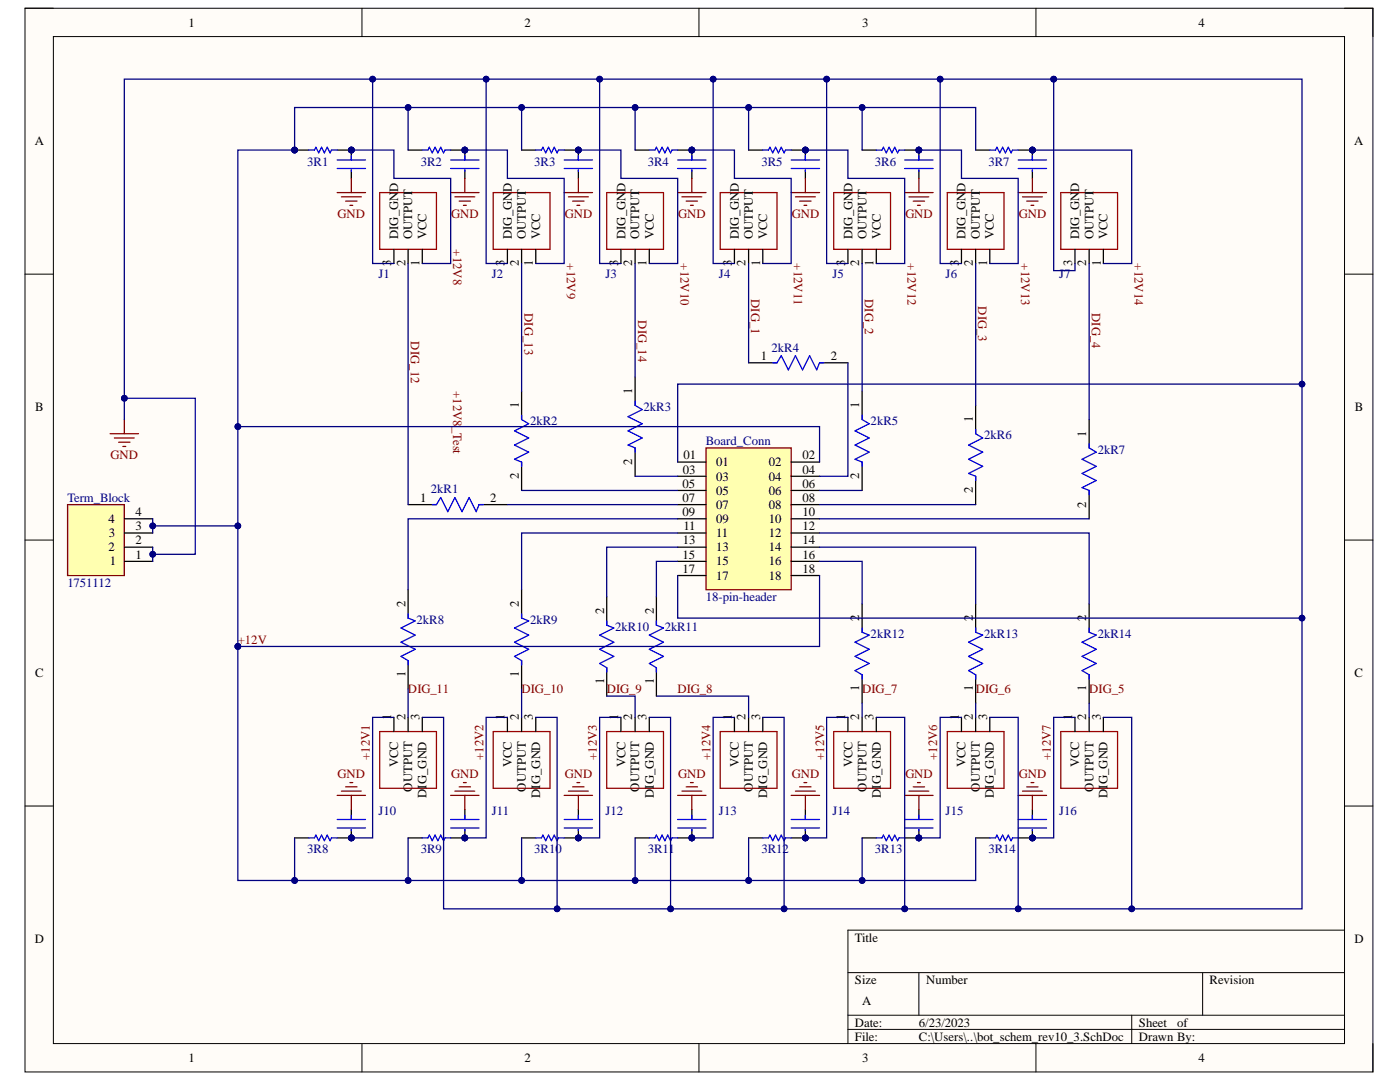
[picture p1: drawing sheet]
<svg xmlns="http://www.w3.org/2000/svg" width="279mm" height="216mm" viewBox="0 0 279 216" stroke-linecap="round" stroke-linejoin="round" font-family="sans-serif">
<defs><g id="words">
<g font-size="2.5">
<text x="37.6" y="5.3">1</text>
<text x="104.7" y="5.3">2</text>
<text x="172.1" y="5.3">3</text>
<text x="239.2" y="5.3">4</text>
<text x="6.9" y="29">A</text>
<text x="270.2" y="29">A</text>
<text x="79.5" y="38.3" transform="rotate(-90 79.5 38.3)">D</text>
<text x="102.1" y="38.3" transform="rotate(-90 102.1 38.3)">D</text>
<text x="124.8" y="38.3" transform="rotate(-90 124.8 38.3)">D</text>
<text x="147.5" y="38.3" transform="rotate(-90 147.5 38.3)">D</text>
<text x="170.1" y="38.3" transform="rotate(-90 170.1 38.3)">D</text>
<text x="192.7" y="38.3" transform="rotate(-90 192.7 38.3)">D</text>
<text x="215.4" y="38.3" transform="rotate(-90 215.4 38.3)">D</text>
<text x="79.5" y="47.8" transform="rotate(-90 79.5 47.8)">DIG_GN</text>
<text x="82.3" y="47.8" transform="rotate(-90 82.3 47.8)">OUTPUT</text>
<text x="85.1" y="47.8" transform="rotate(-90 85.1 47.8)">VCC</text>
<text x="102.1" y="47.8" transform="rotate(-90 102.1 47.8)">DIG_GN</text>
<text x="104.9" y="47.8" transform="rotate(-90 104.9 47.8)">OUTPUT</text>
<text x="107.8" y="47.8" transform="rotate(-90 107.8 47.8)">VCC</text>
<text x="124.8" y="47.8" transform="rotate(-90 124.8 47.8)">DIG_GN</text>
<text x="127.6" y="47.8" transform="rotate(-90 127.6 47.8)">OUTPUT</text>
<text x="130.5" y="47.8" transform="rotate(-90 130.5 47.8)">VCC</text>
<text x="147.5" y="47.8" transform="rotate(-90 147.5 47.8)">DIG_GN</text>
<text x="150.3" y="47.8" transform="rotate(-90 150.3 47.8)">OUTPUT</text>
<text x="153.1" y="47.8" transform="rotate(-90 153.1 47.8)">VCC</text>
<text x="170.1" y="47.8" transform="rotate(-90 170.1 47.8)">DIG_GN</text>
<text x="172.9" y="47.8" transform="rotate(-90 172.9 47.8)">OUTPUT</text>
<text x="175.8" y="47.8" transform="rotate(-90 175.8 47.8)">VCC</text>
<text x="192.7" y="47.8" transform="rotate(-90 192.7 47.8)">DIG_GN</text>
<text x="195.6" y="47.8" transform="rotate(-90 195.6 47.8)">OUTPUT</text>
<text x="198.4" y="47.8" transform="rotate(-90 198.4 47.8)">VCC</text>
<text x="215.4" y="47.8" transform="rotate(-90 215.4 47.8)">DIG_GN</text>
<text x="218.2" y="47.8" transform="rotate(-90 218.2 47.8)">OUTPUT</text>
<text x="221" y="47.8" transform="rotate(-90 221 47.8)">VCC</text>
<text x="78" y="53.1" transform="rotate(-90 78 53.1)">3</text>
<text x="80.9" y="53.2" transform="rotate(-90 80.9 53.2)">2</text>
<text x="83.7" y="53" transform="rotate(-90 83.7 53)">1</text>
<text x="100.7" y="53.1" transform="rotate(-90 100.7 53.1)">3</text>
<text x="103.6" y="53.2" transform="rotate(-90 103.6 53.2)">2</text>
<text x="106.4" y="53" transform="rotate(-90 106.4 53)">1</text>
<text x="123.4" y="53.1" transform="rotate(-90 123.4 53.1)">3</text>
<text x="126.2" y="53.2" transform="rotate(-90 126.2 53.2)">2</text>
<text x="129" y="53" transform="rotate(-90 129 53)">1</text>
<text x="146" y="53.1" transform="rotate(-90 146 53.1)">3</text>
<text x="148.8" y="53.2" transform="rotate(-90 148.8 53.2)">2</text>
<text x="151.7" y="53" transform="rotate(-90 151.7 53)">1</text>
<text x="168.7" y="53.1" transform="rotate(-90 168.7 53.1)">3</text>
<text x="171.5" y="53.2" transform="rotate(-90 171.5 53.2)">2</text>
<text x="174.3" y="53" transform="rotate(-90 174.3 53)">1</text>
<text x="191.3" y="53.1" transform="rotate(-90 191.3 53.1)">3</text>
<text x="194.1" y="53.2" transform="rotate(-90 194.1 53.2)">2</text>
<text x="197" y="53" transform="rotate(-90 197 53)">1</text>
<text x="214" y="53.1" transform="rotate(-90 214 53.1)">3</text>
<text x="216.8" y="53.2" transform="rotate(-90 216.8 53.2)">2</text>
<text x="219.7" y="53" transform="rotate(-90 219.7 53)">1</text>
<text x="151.9" y="71.8">1</text>
<text x="165.8" y="71.8">2</text>
<text x="7" y="82.1">B</text>
<text x="103.6" y="81.5" transform="rotate(-90 103.6 81.5)">1</text>
<text x="126.2" y="78.6" transform="rotate(-90 126.2 78.6)">1</text>
<text x="171.5" y="81.5" transform="rotate(-90 171.5 81.5)">1</text>
<text x="270.4" y="82.1">B</text>
<text x="194.1" y="84.3" transform="rotate(-90 194.1 84.3)">1</text>
<text x="216.8" y="87.1" transform="rotate(-90 216.8 87.1)">1</text>
<text x="103.6" y="95.7" transform="rotate(-90 103.6 95.7)">2</text>
<text x="126.2" y="92.8" transform="rotate(-90 126.2 92.8)">2</text>
<text x="136.3" y="94.5">03</text>
<text x="136.4" y="91.6">01</text>
<text x="142.9" y="93.1">01</text>
<text x="142.9" y="95.9">03</text>
<text x="153.5" y="93.1">02</text>
<text x="153.5" y="95.9">04</text>
<text x="160.1" y="91.6">02</text>
<text x="160.1" y="94.5">04</text>
<text x="171.5" y="95.7" transform="rotate(-90 171.5 95.7)">2</text>
<text x="83.9" y="100.2">1</text>
<text x="97.8" y="100.2">2</text>
<text x="136.2" y="97.3">05</text>
<text x="136.2" y="100.2">07</text>
<text x="142.9" y="98.7">05</text>
<text x="142.9" y="101.6">07</text>
<text x="153.5" y="98.7">06</text>
<text x="153.5" y="101.6">08</text>
<text x="160.1" y="97.3">06</text>
<text x="160.1" y="100.2">08</text>
<text x="194.1" y="98.5" transform="rotate(-90 194.1 98.5)">2</text>
<text x="216.8" y="101.3" transform="rotate(-90 216.8 101.3)">2</text>
<text x="21.6" y="104.4">4</text>
<text x="21.7" y="107.2">3</text>
<text x="27.1" y="105.8">3</text>
<text x="27.1" y="102.9">4</text>
<text x="136.2" y="102.9">09</text>
<text x="136.4" y="105.8">11</text>
<text x="142.9" y="104.4">09</text>
<text x="142.9" y="107.2">11</text>
<text x="153.5" y="104.4">10</text>
<text x="153.5" y="107.2">12</text>
<text x="160.1" y="102.9">10</text>
<text x="160.1" y="105.8">12</text>
<text x="21.6" y="110">2</text>
<text x="21.9" y="112.8">1</text>
<text x="27.1" y="111.5">1</text>
<text x="27.1" y="108.6">2</text>
<text x="136.2" y="111.5">15</text>
<text x="136.3" y="108.6">13</text>
<text x="142.9" y="110">13</text>
<text x="142.9" y="112.8">15</text>
<text x="153.5" y="110">14</text>
<text x="153.5" y="112.8">16</text>
<text x="160.1" y="108.6">14</text>
<text x="160.1" y="111.5">16</text>
<text x="136.2" y="114.3">17</text>
<text x="142.9" y="115.7">17</text>
<text x="153.5" y="115.7">18</text>
<text x="160.1" y="114.3">18</text>
<text x="80.9" y="121" transform="rotate(-90 80.9 121)">2</text>
<text x="103.6" y="121" transform="rotate(-90 103.6 121)">2</text>
<text x="120.6" y="122.5" transform="rotate(-90 120.6 122.5)">2</text>
<text x="130.5" y="122.5" transform="rotate(-90 130.5 122.5)">2</text>
<text x="171.5" y="123.9" transform="rotate(-90 171.5 123.9)">2</text>
<text x="194.1" y="123.9" transform="rotate(-90 194.1 123.9)">2</text>
<text x="216.8" y="123.9" transform="rotate(-90 216.8 123.9)">2</text>
<text x="7" y="135.1">C</text>
<text x="80.9" y="135.1" transform="rotate(-90 80.9 135.1)">1</text>
<text x="103.6" y="135.1" transform="rotate(-90 103.6 135.1)">1</text>
<text x="120.6" y="136.5" transform="rotate(-90 120.6 136.5)">1</text>
<text x="130.5" y="136.5" transform="rotate(-90 130.5 136.5)">1</text>
<text x="171.5" y="137.8" transform="rotate(-90 171.5 137.8)">1</text>
<text x="194.1" y="137.8" transform="rotate(-90 194.1 137.8)">1</text>
<text x="216.8" y="137.8" transform="rotate(-90 216.8 137.8)">1</text>
<text x="270.3" y="135.1">C</text>
<text x="78" y="143.7" transform="rotate(-90 78 143.7)">1</text>
<text x="80.9" y="143.7" transform="rotate(-90 80.9 143.7)">2</text>
<text x="83.7" y="143.7" transform="rotate(-90 83.7 143.7)">3</text>
<text x="100.7" y="143.7" transform="rotate(-90 100.7 143.7)">1</text>
<text x="103.6" y="143.7" transform="rotate(-90 103.6 143.7)">2</text>
<text x="106.4" y="143.7" transform="rotate(-90 106.4 143.7)">3</text>
<text x="123.4" y="143.7" transform="rotate(-90 123.4 143.7)">1</text>
<text x="126.2" y="143.7" transform="rotate(-90 126.2 143.7)">2</text>
<text x="129" y="143.7" transform="rotate(-90 129 143.7)">3</text>
<text x="146" y="143.7" transform="rotate(-90 146 143.7)">1</text>
<text x="148.8" y="143.7" transform="rotate(-90 148.8 143.7)">2</text>
<text x="151.7" y="143.7" transform="rotate(-90 151.7 143.7)">3</text>
<text x="168.7" y="143.7" transform="rotate(-90 168.7 143.7)">1</text>
<text x="171.5" y="143.7" transform="rotate(-90 171.5 143.7)">2</text>
<text x="174.3" y="143.7" transform="rotate(-90 174.3 143.7)">3</text>
<text x="191.3" y="143.7" transform="rotate(-90 191.3 143.7)">1</text>
<text x="194.1" y="143.7" transform="rotate(-90 194.1 143.7)">2</text>
<text x="197" y="143.7" transform="rotate(-90 197 143.7)">3</text>
<text x="214" y="143.7" transform="rotate(-90 214 143.7)">1</text>
<text x="216.8" y="143.7" transform="rotate(-90 216.8 143.7)">2</text>
<text x="219.7" y="143.7" transform="rotate(-90 219.7 143.7)">3</text>
<text x="79.5" y="153.1" transform="rotate(-90 79.5 153.1)">VCC</text>
<text x="102.1" y="153.1" transform="rotate(-90 102.1 153.1)">VCC</text>
<text x="124.8" y="153.1" transform="rotate(-90 124.8 153.1)">VCC</text>
<text x="147.5" y="153.1" transform="rotate(-90 147.5 153.1)">VCC</text>
<text x="170.1" y="153.1" transform="rotate(-90 170.1 153.1)">VCC</text>
<text x="192.7" y="153.1" transform="rotate(-90 192.7 153.1)">VCC</text>
<text x="215.4" y="153.1" transform="rotate(-90 215.4 153.1)">VCC</text>
<text x="82.3" y="158" transform="rotate(-90 82.3 158)">OUTPUT</text>
<text x="85.1" y="159.2" transform="rotate(-90 85.1 159.2)">DIG_GND</text>
<text x="104.9" y="158" transform="rotate(-90 104.9 158)">OUTPUT</text>
<text x="107.8" y="159.2" transform="rotate(-90 107.8 159.2)">DIG_GND</text>
<text x="127.6" y="158" transform="rotate(-90 127.6 158)">OUTPUT</text>
<text x="130.5" y="159.2" transform="rotate(-90 130.5 159.2)">DIG_GND</text>
<text x="150.3" y="158" transform="rotate(-90 150.3 158)">OUTPUT</text>
<text x="153.1" y="159.2" transform="rotate(-90 153.1 159.2)">DIG_GND</text>
<text x="172.9" y="158" transform="rotate(-90 172.9 158)">OUTPUT</text>
<text x="175.8" y="159.2" transform="rotate(-90 175.8 159.2)">DIG_GND</text>
<text x="195.6" y="158" transform="rotate(-90 195.6 158)">OUTPUT</text>
<text x="198.4" y="159.2" transform="rotate(-90 198.4 159.2)">DIG_GND</text>
<text x="218.2" y="158" transform="rotate(-90 218.2 158)">OUTPUT</text>
<text x="221" y="159.2" transform="rotate(-90 221 159.2)">DIG_GND</text>
<text x="6.9" y="188.2">D</text>
<text x="170.6" y="187.9">Title</text>
<text x="270.3" y="188.2">D</text>
<text x="170.6" y="196.3">Size</text>
<text x="184.8" y="196.3">Number</text>
<text x="241.4" y="196.3">Revision</text>
<text x="172.1" y="200.6">A</text>
<text x="170.6" y="204.9">Date:</text>
<text x="170.6" y="207.6">File:</text>
<text x="183.4" y="204.9">6/23/2023</text>
<text x="183.4" y="207.6">C:\Users\..\bot_schem_rev10_3.SchDoc</text>
<text x="227.3" y="204.9">Sheet</text>
<text x="227.3" y="207.6">Drawn By:</text>
<text x="234.9" y="204.9">of</text>
<text x="37.6" y="212">1</text>
<text x="104.7" y="212">2</text>
<text x="172.1" y="212">3</text>
<text x="239.2" y="212">4</text>
</g>
<g font-size="2.5" fill="#000080">
<text x="61.3" y="33.1">3R1</text>
<text x="84" y="33.1">3R2</text>
<text x="106.6" y="33.1">3R3</text>
<text x="129.3" y="33.1">3R4</text>
<text x="151.9" y="33.1">3R5</text>
<text x="174.6" y="33.1">3R6</text>
<text x="197.3" y="33.1">3R7</text>
<text x="75.5" y="55.4">J1</text>
<text x="98.2" y="55.4">J2</text>
<text x="120.8" y="55.4">J3</text>
<text x="143.5" y="55.4">J4</text>
<text x="166.1" y="55.4">J5</text>
<text x="188.7" y="55.4">J6</text>
<text x="211.4" y="55.4">J7</text>
<text x="154" y="70.2">2kR4</text>
<text x="128.4" y="82">2kR3</text>
<text x="105.8" y="84.9">2kR2</text>
<text x="140.9" y="88.8">Board_Conn</text>
<text x="173.8" y="84.9">2kR5</text>
<text x="196.4" y="87.6">2kR6</text>
<text x="219.1" y="90.5">2kR7</text>
<text x="13.4" y="100.2">Term_Block</text>
<text x="86" y="98.5">2kR1</text>
<text x="13.4" y="117.1">1751112</text>
<text x="140.9" y="119.9">18-pin-header</text>
<text x="83.1" y="124.5">2kR8</text>
<text x="105.8" y="124.5">2kR9</text>
<text x="122.8" y="125.9">2kR10</text>
<text x="132.7" y="125.9">2kR11</text>
<text x="173.8" y="127.3">2kR12</text>
<text x="196.4" y="127.3">2kR13</text>
<text x="219.1" y="127.3">2kR14</text>
<text x="75.5" y="162.7">J10</text>
<text x="98.2" y="162.7">J11</text>
<text x="120.8" y="162.7">J12</text>
<text x="143.5" y="162.7">J13</text>
<text x="166.1" y="162.7">J14</text>
<text x="188.7" y="162.7">J15</text>
<text x="211.4" y="162.7">J16</text>
<text x="61.3" y="170.3">3R8</text>
<text x="84" y="170.3">3R9</text>
<text x="106.6" y="170.3">3R10</text>
<text x="129.3" y="170.3">3R11</text>
<text x="151.9" y="170.3">3R12</text>
<text x="174.6" y="170.3">3R13</text>
<text x="197.3" y="170.3">3R14</text>
</g>
<g font-size="2.5" fill="#800000">
<text x="67.4" y="43.5">GND</text>
<text x="90" y="43.5">GND</text>
<text x="112.7" y="43.5">GND</text>
<text x="135.4" y="43.5">GND</text>
<text x="158" y="43.5">GND</text>
<text x="180.7" y="43.5">GND</text>
<text x="203.3" y="43.5">GND</text>
<text x="90.5" y="49.8" transform="rotate(90 90.5 49.8)">+12V8</text>
<text x="113.1" y="52.6" transform="rotate(90 113.1 52.6)">+12V9</text>
<text x="135.8" y="52.6" transform="rotate(90 135.8 52.6)">+12V10</text>
<text x="158.5" y="52.6" transform="rotate(90 158.5 52.6)">+12V11</text>
<text x="181.1" y="52.6" transform="rotate(90 181.1 52.6)">+12V12</text>
<text x="203.8" y="52.6" transform="rotate(90 203.8 52.6)">+12V13</text>
<text x="226.4" y="52.6" transform="rotate(90 226.4 52.6)">+12V14</text>
<text x="149.9" y="59.7" transform="rotate(90 149.9 59.7)">DIG_1</text>
<text x="172.6" y="59.7" transform="rotate(90 172.6 59.7)">DIG_2</text>
<text x="104.7" y="62.5" transform="rotate(90 104.7 62.5)">DIG_13</text>
<text x="127.3" y="63.9" transform="rotate(90 127.3 63.9)">DIG_14</text>
<text x="195.2" y="61.1" transform="rotate(90 195.2 61.1)">DIG_3</text>
<text x="217.9" y="62.5" transform="rotate(90 217.9 62.5)">DIG_4</text>
<text x="82" y="68.1" transform="rotate(90 82 68.1)">DIG_12</text>
<text x="90.5" y="78" transform="rotate(90 90.5 78)">+12V8_Test</text>
<text x="22.1" y="91.6">GND</text>
<text x="47.4" y="128.5">+12V</text>
<text x="81.4" y="138.3">DIG_11</text>
<text x="104.1" y="138.3">DIG_10</text>
<text x="121.1" y="138.3">DIG_9</text>
<text x="135.2" y="138.3">DIG_8</text>
<text x="172.1" y="138.3">DIG_7</text>
<text x="194.7" y="138.3">DIG_6</text>
<text x="217.4" y="138.3">DIG_5</text>
<text x="67.4" y="155.3">GND</text>
<text x="73.8" y="151.6" transform="rotate(-90 73.8 151.6)">+12V1</text>
<text x="90" y="155.3">GND</text>
<text x="96.5" y="151.6" transform="rotate(-90 96.5 151.6)">+12V2</text>
<text x="112.7" y="155.3">GND</text>
<text x="119.1" y="151.6" transform="rotate(-90 119.1 151.6)">+12V3</text>
<text x="135.4" y="155.3">GND</text>
<text x="141.8" y="151.6" transform="rotate(-90 141.8 151.6)">+12V4</text>
<text x="158" y="155.3">GND</text>
<text x="164.5" y="151.6" transform="rotate(-90 164.5 151.6)">+12V5</text>
<text x="180.7" y="155.3">GND</text>
<text x="187" y="151.6" transform="rotate(-90 187 151.6)">+12V6</text>
<text x="203.3" y="155.3">GND</text>
<text x="209.7" y="151.6" transform="rotate(-90 209.7 151.6)">+12V7</text>
</g>
</g></defs>
<path d="M5 1.6h269v212.3h-269z" fill-rule="evenodd" fill="#fffcf8"/>
<path d="M5 1.6h269v212.3h-269z" fill="none" stroke="#000" stroke-width=".2"/>
<path d="M10.7 7.3h257.6v200.9h-257.6z" fill-rule="evenodd" fill="#fffcf8"/>
<g fill="none" stroke="#000" stroke-width=".2">
<path d="M5 1.6h5.7M10.7 7.3h257.6v200.9h-257.6zM72.2 1.6v5.7M139.5 1.6v5.7M206.7 1.6v5.7M268.3 1.6h5.7v5.7M5 54.7h5.7M268.3 54.7h5.7M5 107.8h5.7M268.3 107.8h5.7M5 160.8h5.7M268.3 160.8h5.7"/>
<path d="M169.2 194.1h99.1M183.4 194.1v8.5M240 194.1v8.5M268.3 185.6h-99.1v22.6M72.2 208.2v5.7M139.5 208.2v5.7M169.2 202.6h99.1M169.2 205.4h99.1M206.7 208.2v5.7M225.9 202.6v5.6M274 208.2v5.7"/>
</g>
<path d="M140.9 89.4h17v28.3h-17z" fill-rule="evenodd" fill="#ffffb0"/>
<path d="M140.9 89.4h17v28.3h-17z" fill="none" stroke="#800000" stroke-width=".25"/>
<g fill="none" stroke="#000" stroke-width=".25">
<path d="M78.6 49.8v2.8M81.4 49.8v2.8M84.3 49.8v2.8M101.3 49.8v2.8M104.1 49.8v2.8M106.9 49.8v2.8M123.9 49.8v2.8M126.7 49.8v2.8M129.6 49.8v2.8M146.6 49.8v2.8M149.4 49.8v2.8M152.2 49.8v2.8"/>
<path d="M169.2 49.8v2.8M172.1 49.8v2.8M174.9 49.8v2.8M191.9 49.8v2.8M194.7 49.8v2.8M197.5 49.8v2.8M214.5 49.8v2.8M217.4 49.8v2.8M220.2 49.8v2.8M135.2 92.2h5.7M135.2 95h5.7M135.2 97.9h5.7"/>
<path d="M157.9 92.2h5.7M157.9 95h5.7M157.9 97.9h5.7M135.2 100.7h5.7M135.2 103.5h5.7M135.2 106.4h5.7M135.2 109.2h5.7M135.2 112h5.7M135.2 114.8h5.7M157.9 100.7h5.7M157.9 103.5h5.7M157.9 106.4h5.7"/>
<path d="M157.9 109.2h5.7M157.9 112h5.7M157.9 114.8h5.7M78.6 143.1v2.9M81.4 143.1v2.9M84.3 143.1v2.9M101.3 143.1v2.9M104.1 143.1v2.9M106.9 143.1v2.9M123.9 143.1v2.9M126.7 143.1v2.9M129.6 143.1v2.9"/>
<path d="M146.6 143.1v2.9M149.4 143.1v2.9M152.2 143.1v2.9M169.2 143.1v2.9M172.1 143.1v2.9M174.9 143.1v2.9M191.9 143.1v2.9M194.7 143.1v2.9M197.5 143.1v2.9M214.5 143.1v2.9M217.4 143.1v2.9M220.2 143.1v2.9"/>
</g>
<g fill="none" stroke="#980000" stroke-width=".25">
<path d="M75.8 38.4h11.3v11.4h-11.3zM98.4 38.4h11.4v11.4h-11.4zM121.1 38.4h11.3v11.4h-11.3zM143.7 38.4h11.4v11.4h-11.4zM166.4 38.4h11.3v11.4h-11.3zM189 38.4h11.4v11.4h-11.4zM211.7 38.4h11.3v11.4h-11.3zM75.8 146h11.3v11.3h-11.3zM98.4 146h11.4v11.3h-11.4zM121.1 146h11.3v11.3h-11.3zM143.7 146h11.4v11.3h-11.4zM166.4 146h11.3v11.3h-11.3z"/>
<path d="M189 146h11.4v11.3h-11.4zM211.7 146h11.3v11.3h-11.3z"/>
</g>
<circle cx="70.1" cy="29.9" r=".57" fill="#000080"/>
<circle cx="70.1" cy="29.9" r=".57" fill="none" stroke="#000080" stroke-width=".2"/>
<circle cx="58.8" cy="29.9" r=".57" fill="#000080"/>
<circle cx="58.8" cy="29.9" r=".57" fill="none" stroke="#000080" stroke-width=".2"/>
<path d="M67.3 29.9h2.8" fill="none" stroke="#000" stroke-width=".25"/>
<circle cx="70.1" cy="29.9" r=".57" fill="#000080"/>
<circle cx="70.1" cy="29.9" r=".57" fill="none" stroke="#000080" stroke-width=".2"/>
<path d="M58.8 29.9h2.8" fill="none" stroke="#000" stroke-width=".25"/>
<circle cx="58.8" cy="29.9" r=".57" fill="#000080"/>
<circle cx="58.8" cy="29.9" r=".57" fill="none" stroke="#000080" stroke-width=".2"/>
<path d="M61.6 29.9h1.2l.2-.5 .6 1.1 .6-1.1 .5 1.1 .6-1.1 .6 1.1 .3-.6h1.1" fill="none" stroke="#00f" stroke-width=".25"/>
<circle cx="92.8" cy="29.9" r=".57" fill="#000080"/>
<circle cx="92.8" cy="29.9" r=".57" fill="none" stroke="#000080" stroke-width=".2"/>
<path d="M89.9 29.9h2.9" fill="none" stroke="#000" stroke-width=".25"/>
<circle cx="92.8" cy="29.9" r=".57" fill="#000080"/>
<circle cx="92.8" cy="29.9" r=".57" fill="none" stroke="#000080" stroke-width=".2"/>
<path d="M81.4 29.9h2.9" fill="none" stroke="#000" stroke-width=".25"/>
<path d="M84.3 29.9h1.1l.3-.5 .6 1.1 .5-1.1 .6 1.1 .6-1.1 .5 1.1 .3-.6h1.1" fill="none" stroke="#00f" stroke-width=".25"/>
<circle cx="115.4" cy="29.9" r=".57" fill="#000080"/>
<circle cx="115.4" cy="29.9" r=".57" fill="none" stroke="#000080" stroke-width=".2"/>
<path d="M112.6 29.9h2.8" fill="none" stroke="#000" stroke-width=".25"/>
<circle cx="115.4" cy="29.9" r=".57" fill="#000080"/>
<circle cx="115.4" cy="29.9" r=".57" fill="none" stroke="#000080" stroke-width=".2"/>
<path d="M104.1 29.9h2.8" fill="none" stroke="#000" stroke-width=".25"/>
<path d="M106.9 29.9h1.2l.2-.5 .6 1.1 .6-1.1 .5 1.1 .6-1.1 .6 1.1 .3-.6h1.1" fill="none" stroke="#00f" stroke-width=".25"/>
<circle cx="138.1" cy="29.9" r=".57" fill="#000080"/>
<circle cx="138.1" cy="29.9" r=".57" fill="none" stroke="#000080" stroke-width=".2"/>
<path d="M135.2 29.9h2.9" fill="none" stroke="#000" stroke-width=".25"/>
<circle cx="138.1" cy="29.9" r=".57" fill="#000080"/>
<circle cx="138.1" cy="29.9" r=".57" fill="none" stroke="#000080" stroke-width=".2"/>
<path d="M126.7 29.9h2.9" fill="none" stroke="#000" stroke-width=".25"/>
<path d="M129.6 29.9h1.1l.3-.5 .6 1.1 .5-1.1 .6 1.1 .6-1.1 .5 1.1 .3-.6h1.1" fill="none" stroke="#00f" stroke-width=".25"/>
<circle cx="160.7" cy="29.9" r=".57" fill="#000080"/>
<circle cx="160.7" cy="29.9" r=".57" fill="none" stroke="#000080" stroke-width=".2"/>
<path d="M157.9 29.9h2.8" fill="none" stroke="#000" stroke-width=".25"/>
<circle cx="160.7" cy="29.9" r=".57" fill="#000080"/>
<circle cx="160.7" cy="29.9" r=".57" fill="none" stroke="#000080" stroke-width=".2"/>
<path d="M149.4 29.9h2.8" fill="none" stroke="#000" stroke-width=".25"/>
<path d="M152.2 29.9h1.2l.2-.5 .6 1.1 .6-1.1 .5 1.1 .6-1.1 .6 1.1 .3-.6h1.1" fill="none" stroke="#00f" stroke-width=".25"/>
<circle cx="183.4" cy="29.9" r=".57" fill="#000080"/>
<circle cx="183.4" cy="29.9" r=".57" fill="none" stroke="#000080" stroke-width=".2"/>
<path d="M180.6 29.9h2.8" fill="none" stroke="#000" stroke-width=".25"/>
<circle cx="183.4" cy="29.9" r=".57" fill="#000080"/>
<circle cx="183.4" cy="29.9" r=".57" fill="none" stroke="#000080" stroke-width=".2"/>
<path d="M172.1 29.9h2.8" fill="none" stroke="#000" stroke-width=".25"/>
<path d="M174.9 29.9h1.1l.3-.5 .6 1.1 .5-1.1 .6 1.1 .6-1.1 .5 1.1 .3-.6h1.2" fill="none" stroke="#00f" stroke-width=".25"/>
<circle cx="206" cy="29.9" r=".56" fill="#000080"/>
<circle cx="206" cy="29.9" r=".56" fill="none" stroke="#000080" stroke-width=".2"/>
<path d="M203.2 29.9h2.8" fill="none" stroke="#000" stroke-width=".25"/>
<circle cx="206" cy="29.9" r=".56" fill="#000080"/>
<circle cx="206" cy="29.9" r=".56" fill="none" stroke="#000080" stroke-width=".2"/>
<path d="M194.7 29.9h2.8" fill="none" stroke="#000" stroke-width=".25"/>
<path d="M197.5 29.9h1.2l.3-.5 .5 1.1 .6-1.1 .6 1.1 .5-1.1 .6 1.1 .3-.6h1.1" fill="none" stroke="#00f" stroke-width=".25"/>
<circle cx="70.1" cy="29.9" r=".57" fill="#000080"/>
<circle cx="70.1" cy="29.9" r=".57" fill="none" stroke="#000080" stroke-width=".2"/>
<path d="M70.1 29.9v2" fill="none" stroke="#000" stroke-width=".25"/>
<circle cx="70.1" cy="29.9" r=".57" fill="#000080"/>
<circle cx="70.1" cy="29.9" r=".57" fill="none" stroke="#000080" stroke-width=".2"/>
<path d="M70.1 33.9v1.7" fill="none" stroke="#000" stroke-width=".25"/>
<path d="M67.3 31.9h5.6M67.3 33.6h5.6M70.1 31.1v.8M70.1 33.9v.3" fill="none" stroke="#00f" stroke-width=".25"/>
<circle cx="92.8" cy="29.9" r=".57" fill="#000080"/>
<circle cx="92.8" cy="29.9" r=".57" fill="none" stroke="#000080" stroke-width=".2"/>
<path d="M92.8 29.9v2" fill="none" stroke="#000" stroke-width=".25"/>
<circle cx="92.8" cy="29.9" r=".57" fill="#000080"/>
<circle cx="92.8" cy="29.9" r=".57" fill="none" stroke="#000080" stroke-width=".2"/>
<path d="M92.8 33.9v1.7" fill="none" stroke="#000" stroke-width=".25"/>
<path d="M89.9 31.9h5.7M89.9 33.6h5.7M92.8 31.1v.8M92.8 33.9v.3" fill="none" stroke="#00f" stroke-width=".25"/>
<circle cx="115.4" cy="29.9" r=".57" fill="#000080"/>
<circle cx="115.4" cy="29.9" r=".57" fill="none" stroke="#000080" stroke-width=".2"/>
<path d="M115.4 29.9v2" fill="none" stroke="#000" stroke-width=".25"/>
<circle cx="115.4" cy="29.9" r=".57" fill="#000080"/>
<circle cx="115.4" cy="29.9" r=".57" fill="none" stroke="#000080" stroke-width=".2"/>
<path d="M115.4 33.9v1.7" fill="none" stroke="#000" stroke-width=".25"/>
<path d="M112.6 31.9h5.7M112.6 33.6h5.7M115.4 31.1v.8M115.4 33.9v.3" fill="none" stroke="#00f" stroke-width=".25"/>
<circle cx="138.1" cy="29.9" r=".57" fill="#000080"/>
<circle cx="138.1" cy="29.9" r=".57" fill="none" stroke="#000080" stroke-width=".2"/>
<path d="M138.1 29.9v2" fill="none" stroke="#000" stroke-width=".25"/>
<circle cx="138.1" cy="29.9" r=".57" fill="#000080"/>
<circle cx="138.1" cy="29.9" r=".57" fill="none" stroke="#000080" stroke-width=".2"/>
<path d="M138.1 33.9v1.7" fill="none" stroke="#000" stroke-width=".25"/>
<path d="M135.2 31.9h5.7M135.2 33.6h5.7M138.1 31.1v.8M138.1 33.9v.3" fill="none" stroke="#00f" stroke-width=".25"/>
<circle cx="160.7" cy="29.9" r=".57" fill="#000080"/>
<circle cx="160.7" cy="29.9" r=".57" fill="none" stroke="#000080" stroke-width=".2"/>
<path d="M160.7 29.9v2" fill="none" stroke="#000" stroke-width=".25"/>
<circle cx="160.7" cy="29.9" r=".57" fill="#000080"/>
<circle cx="160.7" cy="29.9" r=".57" fill="none" stroke="#000080" stroke-width=".2"/>
<path d="M160.7 33.9v1.7" fill="none" stroke="#000" stroke-width=".25"/>
<path d="M157.9 31.9h5.7M157.9 33.6h5.7M160.7 31.1v.8M160.7 33.9v.3" fill="none" stroke="#00f" stroke-width=".25"/>
<circle cx="183.4" cy="29.9" r=".57" fill="#000080"/>
<circle cx="183.4" cy="29.9" r=".57" fill="none" stroke="#000080" stroke-width=".2"/>
<path d="M183.4 29.9v2" fill="none" stroke="#000" stroke-width=".25"/>
<circle cx="183.4" cy="29.9" r=".57" fill="#000080"/>
<circle cx="183.4" cy="29.9" r=".57" fill="none" stroke="#000080" stroke-width=".2"/>
<path d="M183.4 33.9v1.7" fill="none" stroke="#000" stroke-width=".25"/>
<path d="M180.6 31.9h5.6M180.6 33.6h5.6M183.4 31.1v.8M183.4 33.9v.3" fill="none" stroke="#00f" stroke-width=".25"/>
<circle cx="206" cy="29.9" r=".56" fill="#000080"/>
<circle cx="206" cy="29.9" r=".56" fill="none" stroke="#000080" stroke-width=".2"/>
<path d="M206 29.9v2" fill="none" stroke="#000" stroke-width=".25"/>
<circle cx="206" cy="29.9" r=".56" fill="#000080"/>
<circle cx="206" cy="29.9" r=".56" fill="none" stroke="#000080" stroke-width=".2"/>
<path d="M206 33.9v1.7" fill="none" stroke="#000" stroke-width=".25"/>
<path d="M203.2 31.9h5.7M203.2 33.6h5.7M206 31.1v.8M206 33.9v.3" fill="none" stroke="#00f" stroke-width=".25"/>
<g fill="none" stroke="#800000" stroke-width=".25">
<path d="M67.3 38.4h5.6M68.1 39.3h4M70.1 35.6v2.8M89.9 38.4h5.7M90.8 39.3h4M92.8 35.6v2.8M112.6 38.4h5.7M113.4 39.3h4M115.4 35.6v2.8M135.2 38.4h5.7M136.1 39.3h4M138.1 35.6v2.8"/>
<path d="M157.9 38.4h5.7M158.7 39.3h4M160.7 35.6v2.8M180.6 38.4h5.6M181.4 39.3h4M183.4 35.6v2.8M203.2 38.4h5.7M204.1 39.3h3.9M206 35.6v2.8M69 40.1h2.3M69.8 41h.6M91.6 40.1h2.3"/>
<path d="M92.5 41h.6M114.3 40.1h2.3M115.1 41h.6M136.9 40.1h2.3M137.8 41h.6M159.6 40.1h2.3M160.4 41h.6M182.3 40.1h2.2M183.1 41h.6M204.9 40.1h2.3M205.7 41h.6"/>
</g>
<circle cx="206" cy="167.2" r=".56" fill="#000080"/>
<circle cx="206" cy="167.2" r=".56" fill="none" stroke="#000080" stroke-width=".2"/>
<path d="M203.2 167.2h2.8" fill="none" stroke="#000" stroke-width=".25"/>
<circle cx="206" cy="167.2" r=".56" fill="#000080"/>
<circle cx="206" cy="167.2" r=".56" fill="none" stroke="#000080" stroke-width=".2"/>
<path d="M194.7 167.2h2.8" fill="none" stroke="#000" stroke-width=".25"/>
<path d="M197.5 167.2h1.2l.3-.6 .5 1.2 .6-1.2 .6 1.2 .5-1.2 .6 1.2 .3-.6h1.1" fill="none" stroke="#00f" stroke-width=".25"/>
<circle cx="183.4" cy="167.2" r=".57" fill="#000080"/>
<circle cx="183.4" cy="167.2" r=".57" fill="none" stroke="#000080" stroke-width=".2"/>
<path d="M180.6 167.2h2.8" fill="none" stroke="#000" stroke-width=".25"/>
<circle cx="183.4" cy="167.2" r=".57" fill="#000080"/>
<circle cx="183.4" cy="167.2" r=".57" fill="none" stroke="#000080" stroke-width=".2"/>
<path d="M172.1 167.2h2.8" fill="none" stroke="#000" stroke-width=".25"/>
<path d="M174.9 167.2h1.1l.3-.6 .6 1.2 .5-1.2 .6 1.2 .6-1.2 .5 1.2 .3-.6h1.2" fill="none" stroke="#00f" stroke-width=".25"/>
<circle cx="160.7" cy="167.2" r=".57" fill="#000080"/>
<circle cx="160.7" cy="167.2" r=".57" fill="none" stroke="#000080" stroke-width=".2"/>
<path d="M157.9 167.2h2.8" fill="none" stroke="#000" stroke-width=".25"/>
<circle cx="160.7" cy="167.2" r=".57" fill="#000080"/>
<circle cx="160.7" cy="167.2" r=".57" fill="none" stroke="#000080" stroke-width=".2"/>
<path d="M149.4 167.2h2.8" fill="none" stroke="#000" stroke-width=".25"/>
<path d="M152.2 167.2h1.2l.2-.6 .6 1.2 .6-1.2 .5 1.2 .6-1.2 .6 1.2 .3-.6h1.1" fill="none" stroke="#00f" stroke-width=".25"/>
<circle cx="138.1" cy="167.2" r=".57" fill="#000080"/>
<circle cx="138.1" cy="167.2" r=".57" fill="none" stroke="#000080" stroke-width=".2"/>
<path d="M135.2 167.2h2.9" fill="none" stroke="#000" stroke-width=".25"/>
<circle cx="138.1" cy="167.2" r=".57" fill="#000080"/>
<circle cx="138.1" cy="167.2" r=".57" fill="none" stroke="#000080" stroke-width=".2"/>
<path d="M126.7 167.2h2.9" fill="none" stroke="#000" stroke-width=".25"/>
<path d="M129.6 167.2h1.1l.3-.6 .6 1.2 .5-1.2 .6 1.2 .6-1.2 .5 1.2 .3-.6h1.1" fill="none" stroke="#00f" stroke-width=".25"/>
<circle cx="115.4" cy="167.2" r=".57" fill="#000080"/>
<circle cx="115.4" cy="167.2" r=".57" fill="none" stroke="#000080" stroke-width=".2"/>
<path d="M112.6 167.2h2.8" fill="none" stroke="#000" stroke-width=".25"/>
<circle cx="115.4" cy="167.2" r=".57" fill="#000080"/>
<circle cx="115.4" cy="167.2" r=".57" fill="none" stroke="#000080" stroke-width=".2"/>
<path d="M104.1 167.2h2.8" fill="none" stroke="#000" stroke-width=".25"/>
<path d="M106.9 167.2h1.2l.2-.6 .6 1.2 .6-1.2 .5 1.2 .6-1.2 .6 1.2 .3-.6h1.1" fill="none" stroke="#00f" stroke-width=".25"/>
<circle cx="92.8" cy="167.2" r=".57" fill="#000080"/>
<circle cx="92.8" cy="167.2" r=".57" fill="none" stroke="#000080" stroke-width=".2"/>
<path d="M89.9 167.2h2.9" fill="none" stroke="#000" stroke-width=".25"/>
<circle cx="92.8" cy="167.2" r=".57" fill="#000080"/>
<circle cx="92.8" cy="167.2" r=".57" fill="none" stroke="#000080" stroke-width=".2"/>
<path d="M81.4 167.2h2.9" fill="none" stroke="#000" stroke-width=".25"/>
<path d="M84.3 167.2h1.1l.3-.6 .6 1.2 .5-1.2 .6 1.2 .6-1.2 .5 1.2 .3-.6h1.1" fill="none" stroke="#00f" stroke-width=".25"/>
<circle cx="70.1" cy="167.2" r=".57" fill="#000080"/>
<circle cx="70.1" cy="167.2" r=".57" fill="none" stroke="#000080" stroke-width=".2"/>
<path d="M67.3 167.2h2.8" fill="none" stroke="#000" stroke-width=".25"/>
<circle cx="70.1" cy="167.2" r=".57" fill="#000080"/>
<circle cx="70.1" cy="167.2" r=".57" fill="none" stroke="#000080" stroke-width=".2"/>
<path d="M58.8 167.2h2.8" fill="none" stroke="#000" stroke-width=".25"/>
<path d="M61.6 167.2h1.2l.2-.6 .6 1.2 .6-1.2 .5 1.2 .6-1.2 .6 1.2 .3-.6h1.1" fill="none" stroke="#00f" stroke-width=".25"/>
<circle cx="70.1" cy="167.2" r=".57" fill="#000080"/>
<circle cx="70.1" cy="167.2" r=".57" fill="none" stroke="#000080" stroke-width=".2"/>
<path d="M70.1 161.5v2M70.1 165.5v1.7" fill="none" stroke="#000" stroke-width=".25"/>
<circle cx="70.1" cy="167.2" r=".57" fill="#000080"/>
<circle cx="70.1" cy="167.2" r=".57" fill="none" stroke="#000080" stroke-width=".2"/>
<path d="M67.3 163.5h5.6M67.3 165.2h5.6M70.1 162.7v.8M70.1 165.5v.3" fill="none" stroke="#00f" stroke-width=".25"/>
<circle cx="92.8" cy="167.2" r=".57" fill="#000080"/>
<circle cx="92.8" cy="167.2" r=".57" fill="none" stroke="#000080" stroke-width=".2"/>
<path d="M92.8 161.5v2M92.8 165.5v1.7" fill="none" stroke="#000" stroke-width=".25"/>
<circle cx="92.8" cy="167.2" r=".57" fill="#000080"/>
<circle cx="92.8" cy="167.2" r=".57" fill="none" stroke="#000080" stroke-width=".2"/>
<path d="M89.9 163.5h5.7M89.9 165.2h5.7M92.8 162.7v.8M92.8 165.5v.3" fill="none" stroke="#00f" stroke-width=".25"/>
<circle cx="115.4" cy="167.2" r=".57" fill="#000080"/>
<circle cx="115.4" cy="167.2" r=".57" fill="none" stroke="#000080" stroke-width=".2"/>
<path d="M115.4 161.5v2M115.4 165.5v1.7" fill="none" stroke="#000" stroke-width=".25"/>
<circle cx="115.4" cy="167.2" r=".57" fill="#000080"/>
<circle cx="115.4" cy="167.2" r=".57" fill="none" stroke="#000080" stroke-width=".2"/>
<path d="M112.6 163.5h5.7M112.6 165.2h5.7M115.4 162.7v.8M115.4 165.5v.3" fill="none" stroke="#00f" stroke-width=".25"/>
<circle cx="138.1" cy="167.2" r=".57" fill="#000080"/>
<circle cx="138.1" cy="167.2" r=".57" fill="none" stroke="#000080" stroke-width=".2"/>
<path d="M138.1 161.5v2M138.1 165.5v1.7" fill="none" stroke="#000" stroke-width=".25"/>
<circle cx="138.1" cy="167.2" r=".57" fill="#000080"/>
<circle cx="138.1" cy="167.2" r=".57" fill="none" stroke="#000080" stroke-width=".2"/>
<path d="M135.2 163.5h5.7M135.2 165.2h5.7M138.1 162.7v.8M138.1 165.5v.3" fill="none" stroke="#00f" stroke-width=".25"/>
<circle cx="160.7" cy="167.2" r=".57" fill="#000080"/>
<circle cx="160.7" cy="167.2" r=".57" fill="none" stroke="#000080" stroke-width=".2"/>
<path d="M160.7 161.5v2M160.7 165.5v1.7" fill="none" stroke="#000" stroke-width=".25"/>
<circle cx="160.7" cy="167.2" r=".57" fill="#000080"/>
<circle cx="160.7" cy="167.2" r=".57" fill="none" stroke="#000080" stroke-width=".2"/>
<path d="M157.9 163.5h5.7M157.9 165.2h5.7M160.7 162.7v.8M160.7 165.5v.3" fill="none" stroke="#00f" stroke-width=".25"/>
<circle cx="183.4" cy="167.2" r=".57" fill="#000080"/>
<circle cx="183.4" cy="167.2" r=".57" fill="none" stroke="#000080" stroke-width=".2"/>
<path d="M183.4 161.5v2M183.4 165.5v1.7" fill="none" stroke="#000" stroke-width=".25"/>
<circle cx="183.4" cy="167.2" r=".57" fill="#000080"/>
<circle cx="183.4" cy="167.2" r=".57" fill="none" stroke="#000080" stroke-width=".2"/>
<path d="M180.6 163.5h5.6M180.6 165.2h5.6M183.4 162.7v.8M183.4 165.5v.3" fill="none" stroke="#00f" stroke-width=".25"/>
<circle cx="206" cy="167.2" r=".56" fill="#000080"/>
<circle cx="206" cy="167.2" r=".56" fill="none" stroke="#000080" stroke-width=".2"/>
<path d="M206 161.5v2M206 165.5v1.7" fill="none" stroke="#000" stroke-width=".25"/>
<circle cx="206" cy="167.2" r=".56" fill="#000080"/>
<circle cx="206" cy="167.2" r=".56" fill="none" stroke="#000080" stroke-width=".2"/>
<g fill="none" stroke="#00f" stroke-width=".25">
<path d="M154.2 72.4h.9l.8-1.4 1.4 2.8 1.4-2.8 1.5 2.8 1.4-2.8 1.4 2.8 .6-1.4h.8M104.1 82.9v.8l1.4 .9-2.8 1.4 2.8 1.4-2.8 1.4 2.8 1.4-2.8 1.4 1.4 .6v.9M126.7 80v.9l1.5 .8-2.9 1.4 2.9 1.5-2.9 1.4 2.9 1.4-2.9 1.4 1.4 .6v.8M172.1 82.9v.8l1.4 .9-2.9 1.4 2.9 1.4-2.9 1.4 2.9 1.4-2.9 1.4 1.5 .6v.9M194.7 85.7v.8l1.4 .9-2.8 1.4 2.8 1.4-2.8 1.4 2.8 1.5-2.8 1.4 1.4 .5v.9M217.4 88.5v.9l1.4 .8-2.9 1.4 2.9 1.5-2.9 1.4 2.9 1.4-2.9 1.4 1.5 .6v.8M86.3 100.7h.8l.9-1.4 1.4 2.8 1.4-2.8 1.4 2.8 1.4-2.8 1.4 2.8 .6-1.4h.9M81.4 122.5v.8l1.5 .6-2.9 1.4 2.9 1.4-2.9 1.4 2.9 1.5-2.9 1.4 1.4 .8v.9M104.1 122.5v.8l1.4 .6-2.8 1.4 2.8 1.4-2.8 1.4 2.8 1.5-2.8 1.4 1.4 .8v.9M121.1 123.9v.8l1.4 .6-2.8 1.4 2.8 1.4-2.8 1.5 2.8 1.4-2.8 1.4 1.4 .8v.9M131 123.9v.8l1.4 .6-2.8 1.4 2.8 1.4-2.8 1.5 2.8 1.4-2.8 1.4 1.4 .8v.9M172.1 125.3v.9l1.4 .5-2.9 1.4 2.9 1.5-2.9 1.4 2.9 1.4-2.9 1.4 1.5 .9v.8"/>
<path d="M194.7 125.3v.9l1.4 .5-2.8 1.4 2.8 1.5-2.8 1.4 2.8 1.4-2.8 1.4 1.4 .9v.8M217.4 125.3v.9l1.4 .5-2.9 1.4 2.9 1.5-2.9 1.4 2.9 1.4-2.9 1.4 1.5 .9v.8M203.2 163.5h5.7M203.2 165.2h5.7M206 162.7v.8M206 165.5v.3"/>
</g>
<g fill="none" stroke="#800000" stroke-width=".25">
<path d="M67.3 158.7h5.6M68.1 157.9h4M69 157h2.3M69.8 156.2h.6M70.1 158.7v2.8M89.9 158.7h5.7M90.8 157.9h4M91.6 157h2.3M92.5 156.2h.6M92.8 158.7v2.8M112.6 158.7h5.7M113.4 157.9h4"/>
<path d="M114.3 157h2.3M115.1 156.2h.6M115.4 158.7v2.8M135.2 158.7h5.7M136.1 157.9h4M136.9 157h2.3M137.8 156.2h.6M138.1 158.7v2.8M157.9 158.7h5.7M158.7 157.9h4M159.6 157h2.3M160.4 156.2h.6"/>
<path d="M160.7 158.7v2.8M180.6 158.7h5.6M181.4 157.9h4M182.3 157h2.2M183.1 156.2h.6M183.4 158.7v2.8M203.2 158.7h5.7M204.1 157.9h3.9M204.9 157h2.3M205.7 156.2h.6M206 158.7v2.8"/>
</g>
<g fill="none" stroke="#000" stroke-width=".25">
<path d="M104.1 78.1v5.6M126.7 75.2v5.7M149.4 72.4h5.7M163.6 72.4h5.6M172.1 78.1v5.6M104.1 92.2v5.7M126.7 89.4v5.6M172.1 92.2v5.7M194.7 80.9v5.6M194.7 95v5.7M217.4 83.7v5.7M217.4 97.9v5.6"/>
<path d="M81.4 100.7h5.7M81.4 117.7v5.6M95.6 100.7h5.7M104.1 117.7v5.6M121.1 119.1v5.6M131 119.1v5.6M81.4 131.8v5.7M104.1 131.8v5.7M121.1 133.2v5.7M131 133.2v5.7M172.1 120.5v5.7M172.1 134.7v5.6"/>
<path d="M194.7 120.5v5.7M194.7 134.7v5.6M217.4 120.5v5.7M217.4 134.7v5.6"/>
</g>
<path d="M13.5 100.7h11.3v14.1h-11.3z" fill-rule="evenodd" fill="#ffffb0"/>
<path d="M13.5 100.7h11.3v14.1h-11.3z" fill="none" stroke="#800000" stroke-width=".25"/>
<path d="M24.8 112h5.7M24.8 109.2h5.7M24.8 106.4h5.7M24.8 103.5h5.7" fill="none" stroke="#000" stroke-width=".25"/>
<circle cx="47.5" cy="129" r=".57" fill="#000080"/>
<circle cx="47.5" cy="129" r=".57" fill="none" stroke="#000080" stroke-width=".2"/>
<path d="M172.1 21.4v8.5" fill="none" stroke="#000080" stroke-width=".25"/>
<circle cx="172.1" cy="21.4" r=".57" fill="#000080"/>
<circle cx="172.1" cy="21.4" r=".57" fill="none" stroke="#000080" stroke-width=".2"/>
<path d="M149.4 21.4v8.5" fill="none" stroke="#000080" stroke-width=".25"/>
<circle cx="149.4" cy="21.4" r=".57" fill="#000080"/>
<circle cx="149.4" cy="21.4" r=".57" fill="none" stroke="#000080" stroke-width=".2"/>
<path d="M126.7 21.4v8.5" fill="none" stroke="#000080" stroke-width=".25"/>
<circle cx="126.7" cy="21.4" r=".57" fill="#000080"/>
<circle cx="126.7" cy="21.4" r=".57" fill="none" stroke="#000080" stroke-width=".2"/>
<path d="M104.1 21.4v8.5" fill="none" stroke="#000080" stroke-width=".25"/>
<circle cx="104.1" cy="21.4" r=".57" fill="#000080"/>
<circle cx="104.1" cy="21.4" r=".57" fill="none" stroke="#000080" stroke-width=".2"/>
<path d="M81.4 21.4v8.5" fill="none" stroke="#000080" stroke-width=".25"/>
<circle cx="81.4" cy="21.4" r=".57" fill="#000080"/>
<circle cx="81.4" cy="21.4" r=".57" fill="none" stroke="#000080" stroke-width=".2"/>
<path d="M58.8 29.9v-8.4h135.9v8.4" fill="none" stroke="#000080" stroke-width=".25"/>
<circle cx="58.8" cy="29.9" r=".57" fill="#000080"/>
<circle cx="58.8" cy="29.9" r=".57" fill="none" stroke="#000080" stroke-width=".2"/>
<circle cx="81.4" cy="21.4" r=".57" fill="#000080"/>
<circle cx="81.4" cy="21.4" r=".57" fill="none" stroke="#000080" stroke-width=".2"/>
<circle cx="104.1" cy="21.4" r=".57" fill="#000080"/>
<circle cx="104.1" cy="21.4" r=".57" fill="none" stroke="#000080" stroke-width=".2"/>
<circle cx="126.7" cy="21.4" r=".57" fill="#000080"/>
<circle cx="126.7" cy="21.4" r=".57" fill="none" stroke="#000080" stroke-width=".2"/>
<circle cx="149.4" cy="21.4" r=".57" fill="#000080"/>
<circle cx="149.4" cy="21.4" r=".57" fill="none" stroke="#000080" stroke-width=".2"/>
<circle cx="172.1" cy="21.4" r=".57" fill="#000080"/>
<circle cx="172.1" cy="21.4" r=".57" fill="none" stroke="#000080" stroke-width=".2"/>
<path d="M58.8 167.2v8.5h135.9v-8.5" fill="none" stroke="#000080" stroke-width=".25"/>
<circle cx="58.8" cy="175.7" r=".57" fill="#000080"/>
<circle cx="58.8" cy="175.7" r=".57" fill="none" stroke="#000080" stroke-width=".2"/>
<circle cx="81.4" cy="175.7" r=".57" fill="#000080"/>
<circle cx="81.4" cy="175.7" r=".57" fill="none" stroke="#000080" stroke-width=".2"/>
<circle cx="104.1" cy="175.7" r=".57" fill="#000080"/>
<circle cx="104.1" cy="175.7" r=".57" fill="none" stroke="#000080" stroke-width=".2"/>
<circle cx="126.8" cy="175.7" r=".57" fill="#000080"/>
<circle cx="126.8" cy="175.7" r=".57" fill="none" stroke="#000080" stroke-width=".2"/>
<circle cx="149.4" cy="175.7" r=".57" fill="#000080"/>
<circle cx="149.4" cy="175.7" r=".57" fill="none" stroke="#000080" stroke-width=".2"/>
<circle cx="172.1" cy="175.7" r=".57" fill="#000080"/>
<circle cx="172.1" cy="175.7" r=".57" fill="none" stroke="#000080" stroke-width=".2"/>
<path d="M172.1 167.2v8.5" fill="none" stroke="#000080" stroke-width=".25"/>
<circle cx="172.1" cy="175.7" r=".57" fill="#000080"/>
<circle cx="172.1" cy="175.7" r=".57" fill="none" stroke="#000080" stroke-width=".2"/>
<path d="M149.4 167.2v8.5" fill="none" stroke="#000080" stroke-width=".25"/>
<circle cx="149.4" cy="175.7" r=".57" fill="#000080"/>
<circle cx="149.4" cy="175.7" r=".57" fill="none" stroke="#000080" stroke-width=".2"/>
<path d="M126.8 167.2v8.5" fill="none" stroke="#000080" stroke-width=".25"/>
<circle cx="126.8" cy="175.7" r=".57" fill="#000080"/>
<circle cx="126.8" cy="175.7" r=".57" fill="none" stroke="#000080" stroke-width=".2"/>
<path d="M104.1 167.2v8.5" fill="none" stroke="#000080" stroke-width=".25"/>
<circle cx="104.1" cy="175.7" r=".57" fill="#000080"/>
<circle cx="104.1" cy="175.7" r=".57" fill="none" stroke="#000080" stroke-width=".2"/>
<path d="M81.4 167.2v8.5" fill="none" stroke="#000080" stroke-width=".25"/>
<circle cx="81.4" cy="175.7" r=".57" fill="#000080"/>
<circle cx="81.4" cy="175.7" r=".57" fill="none" stroke="#000080" stroke-width=".2"/>
<path d="M70.1 29.9h8.5v5.7h11.3v17h-5.6" fill="none" stroke="#000080" stroke-width=".25"/>
<circle cx="70.1" cy="29.9" r=".57" fill="#000080"/>
<circle cx="70.1" cy="29.9" r=".57" fill="none" stroke="#000080" stroke-width=".2"/>
<path d="M92.8 29.9h8.5v5.7h11.3v17h-5.7" fill="none" stroke="#000080" stroke-width=".25"/>
<circle cx="92.8" cy="29.9" r=".57" fill="#000080"/>
<circle cx="92.8" cy="29.9" r=".57" fill="none" stroke="#000080" stroke-width=".2"/>
<path d="M138.1 29.9h8.5v5.7h11.3v17h-5.7" fill="none" stroke="#000080" stroke-width=".25"/>
<circle cx="138.1" cy="29.9" r=".57" fill="#000080"/>
<circle cx="138.1" cy="29.9" r=".57" fill="none" stroke="#000080" stroke-width=".2"/>
<path d="M115.4 29.9h8.5v5.7h11.3v17h-5.6" fill="none" stroke="#000080" stroke-width=".25"/>
<circle cx="115.4" cy="29.9" r=".57" fill="#000080"/>
<circle cx="115.4" cy="29.9" r=".57" fill="none" stroke="#000080" stroke-width=".2"/>
<path d="M160.7 29.9h8.5v5.7h11.4v17h-5.7" fill="none" stroke="#000080" stroke-width=".25"/>
<circle cx="160.7" cy="29.9" r=".57" fill="#000080"/>
<circle cx="160.7" cy="29.9" r=".57" fill="none" stroke="#000080" stroke-width=".2"/>
<path d="M183.4 29.9h8.5v5.7h11.3v17h-5.7" fill="none" stroke="#000080" stroke-width=".25"/>
<circle cx="183.4" cy="29.9" r=".57" fill="#000080"/>
<circle cx="183.4" cy="29.9" r=".57" fill="none" stroke="#000080" stroke-width=".2"/>
<path d="M206 29.9h19.9v22.7h-5.7" fill="none" stroke="#000080" stroke-width=".25"/>
<circle cx="206" cy="29.9" r=".56" fill="#000080"/>
<circle cx="206" cy="29.9" r=".56" fill="none" stroke="#000080" stroke-width=".2"/>
<g fill="none" stroke="#000080" stroke-width=".25">
<path d="M104.1 52.6v25.5M126.7 52.6v22.6M149.4 52.6v19.8M172.1 52.6v25.5M194.7 52.6v28.3M217.4 52.6v31.1M169.2 72.4v22.6h-5.6M104.1 97.9h31.1M126.7 95h8.5M163.6 97.9h8.5M101.3 100.7h33.9M163.6 100.7h31.1"/>
<path d="M163.6 103.5h53.8M78.6 143.1h-4.2v24.1h-4.3"/>
</g>
<circle cx="70.1" cy="167.2" r=".57" fill="#000080"/>
<circle cx="70.1" cy="167.2" r=".57" fill="none" stroke="#000080" stroke-width=".2"/>
<path d="M101.3 143.1h-4.3v24.1h-4.2" fill="none" stroke="#000080" stroke-width=".25"/>
<circle cx="92.8" cy="167.2" r=".57" fill="#000080"/>
<circle cx="92.8" cy="167.2" r=".57" fill="none" stroke="#000080" stroke-width=".2"/>
<path d="M123.9 143.1h-4.2v24.1h-4.3" fill="none" stroke="#000080" stroke-width=".25"/>
<circle cx="115.4" cy="167.2" r=".57" fill="#000080"/>
<circle cx="115.4" cy="167.2" r=".57" fill="none" stroke="#000080" stroke-width=".2"/>
<path d="M146.6 143.1h-4.3v24.1h-4.2" fill="none" stroke="#000080" stroke-width=".25"/>
<circle cx="138.1" cy="167.2" r=".57" fill="#000080"/>
<circle cx="138.1" cy="167.2" r=".57" fill="none" stroke="#000080" stroke-width=".2"/>
<path d="M169.2 143.1h-4.2v24.1h-4.3" fill="none" stroke="#000080" stroke-width=".25"/>
<circle cx="160.7" cy="167.2" r=".57" fill="#000080"/>
<circle cx="160.7" cy="167.2" r=".57" fill="none" stroke="#000080" stroke-width=".2"/>
<path d="M191.9 143.1h-4.3v24.1h-4.2" fill="none" stroke="#000080" stroke-width=".25"/>
<circle cx="183.4" cy="167.2" r=".57" fill="#000080"/>
<circle cx="183.4" cy="167.2" r=".57" fill="none" stroke="#000080" stroke-width=".2"/>
<path d="M214.5 143.1h-4.2v24.1h-4.3" fill="none" stroke="#000080" stroke-width=".25"/>
<circle cx="206" cy="167.2" r=".56" fill="#000080"/>
<circle cx="206" cy="167.2" r=".56" fill="none" stroke="#000080" stroke-width=".2"/>
<g fill="none" stroke="#000080" stroke-width=".25">
<path d="M30.5 103.5v2.9M135.2 103.5h-53.8v14.2M135.2 106.4h-31.1v11.3M135.2 109.2h-14.1v9.9M135.2 112h-4.2v7.1M163.6 112h8.5v8.5M163.6 109.2h31.1v11.3M163.6 106.4h53.8v14.1M81.4 137.5v5.6M104.1 137.5v5.6M121.1 138.9h5.6v4.2M131 138.9h18.4v4.2"/>
<path d="M172.1 140.3v2.8M194.7 140.3v2.8M217.4 140.3v2.8"/>
</g>
<circle cx="30.5" cy="104.9" r=".57" fill="#000080"/>
<circle cx="30.5" cy="104.9" r=".57" fill="none" stroke="#000080" stroke-width=".2"/>
<path d="M30.5 104.9h17v70.8h11.3" fill="none" stroke="#000080" stroke-width=".25"/>
<circle cx="30.5" cy="104.9" r=".57" fill="#000080"/>
<circle cx="30.5" cy="104.9" r=".57" fill="none" stroke="#000080" stroke-width=".2"/>
<circle cx="47.5" cy="104.9" r=".57" fill="#000080"/>
<circle cx="47.5" cy="104.9" r=".57" fill="none" stroke="#000080" stroke-width=".2"/>
<circle cx="47.5" cy="129" r=".57" fill="#000080"/>
<circle cx="47.5" cy="129" r=".57" fill="none" stroke="#000080" stroke-width=".2"/>
<circle cx="58.8" cy="175.7" r=".57" fill="#000080"/>
<circle cx="58.8" cy="175.7" r=".57" fill="none" stroke="#000080" stroke-width=".2"/>
<path d="M163.6 114.8v14.2h-116.1" fill="none" stroke="#000080" stroke-width=".25"/>
<circle cx="47.5" cy="129" r=".57" fill="#000080"/>
<circle cx="47.5" cy="129" r=".57" fill="none" stroke="#000080" stroke-width=".2"/>
<path d="M163.6 92.2v-7.1h-116.1v19.8" fill="none" stroke="#000080" stroke-width=".25"/>
<circle cx="47.5" cy="85.1" r=".57" fill="#000080"/>
<circle cx="47.5" cy="85.1" r=".57" fill="none" stroke="#000080" stroke-width=".2"/>
<circle cx="47.5" cy="104.9" r=".57" fill="#000080"/>
<circle cx="47.5" cy="104.9" r=".57" fill="none" stroke="#000080" stroke-width=".2"/>
<path d="M259.8 76.6h-124.6v15.6" fill="none" stroke="#000080" stroke-width=".25"/>
<circle cx="259.8" cy="76.6" r=".57" fill="#000080"/>
<circle cx="259.8" cy="76.6" r=".57" fill="none" stroke="#000080" stroke-width=".2"/>
<path d="M106.9 143.1h4.3v38.3" fill="none" stroke="#000080" stroke-width=".25"/>
<circle cx="111.2" cy="181.3" r=".56" fill="#000080"/>
<circle cx="111.2" cy="181.3" r=".56" fill="none" stroke="#000080" stroke-width=".2"/>
<path d="M129.6 143.1h4.2v38.3" fill="none" stroke="#000080" stroke-width=".25"/>
<circle cx="133.8" cy="181.3" r=".56" fill="#000080"/>
<circle cx="133.8" cy="181.3" r=".56" fill="none" stroke="#000080" stroke-width=".2"/>
<path d="M152.2 143.1h4.3v38.3" fill="none" stroke="#000080" stroke-width=".25"/>
<circle cx="156.5" cy="181.3" r=".57" fill="#000080"/>
<circle cx="156.5" cy="181.3" r=".57" fill="none" stroke="#000080" stroke-width=".2"/>
<path d="M174.9 143.1h5.7v38.3" fill="none" stroke="#000080" stroke-width=".25"/>
<circle cx="180.5" cy="181.3" r=".57" fill="#000080"/>
<circle cx="180.5" cy="181.3" r=".57" fill="none" stroke="#000080" stroke-width=".2"/>
<path d="M197.5 143.1h5.7v38.3" fill="none" stroke="#000080" stroke-width=".25"/>
<circle cx="203.2" cy="181.3" r=".56" fill="#000080"/>
<circle cx="203.2" cy="181.3" r=".56" fill="none" stroke="#000080" stroke-width=".2"/>
<path d="M58.8 29.9h-11.3v55.2" fill="none" stroke="#000080" stroke-width=".25"/>
<circle cx="58.8" cy="29.9" r=".57" fill="#000080"/>
<circle cx="58.8" cy="29.9" r=".57" fill="none" stroke="#000080" stroke-width=".2"/>
<circle cx="47.5" cy="85.1" r=".57" fill="#000080"/>
<circle cx="47.5" cy="85.1" r=".57" fill="none" stroke="#000080" stroke-width=".2"/>
<path d="M165 15.8v36.8h4.2" fill="none" stroke="#000080" stroke-width=".25"/>
<circle cx="165" cy="15.8" r=".57" fill="#000080"/>
<circle cx="165" cy="15.8" r=".57" fill="none" stroke="#000080" stroke-width=".2"/>
<path d="M142.3 15.8v36.8h4.3" fill="none" stroke="#000080" stroke-width=".25"/>
<circle cx="142.3" cy="15.8" r=".57" fill="#000080"/>
<circle cx="142.3" cy="15.8" r=".57" fill="none" stroke="#000080" stroke-width=".2"/>
<path d="M119.7 15.8v36.8h4.2" fill="none" stroke="#000080" stroke-width=".25"/>
<circle cx="119.7" cy="15.8" r=".57" fill="#000080"/>
<circle cx="119.7" cy="15.8" r=".57" fill="none" stroke="#000080" stroke-width=".2"/>
<path d="M97 15.8v36.8h4.3" fill="none" stroke="#000080" stroke-width=".25"/>
<circle cx="97" cy="15.8" r=".57" fill="#000080"/>
<circle cx="97" cy="15.8" r=".57" fill="none" stroke="#000080" stroke-width=".2"/>
<path d="M74.4 15.8v36.8h4.2" fill="none" stroke="#000080" stroke-width=".25"/>
<circle cx="74.4" cy="15.8" r=".57" fill="#000080"/>
<circle cx="74.4" cy="15.8" r=".57" fill="none" stroke="#000080" stroke-width=".2"/>
<path d="M30.5 109.2v2.8" fill="none" stroke="#000080" stroke-width=".25"/>
<circle cx="30.5" cy="110.6" r=".57" fill="#000080"/>
<circle cx="30.5" cy="110.6" r=".57" fill="none" stroke="#000080" stroke-width=".2"/>
<path d="M22 86.5h5.6M22.8 87.4h4M23.7 88.2h2.2M24.5 89.1h.6M24.8 83.7v2.8" fill="none" stroke="#800000" stroke-width=".25"/>
<path d="M135.2 114.8v8.5h124.6v58.1h-33.9" fill="none" stroke="#000080" stroke-width=".25"/>
<circle cx="259.8" cy="123.3" r=".57" fill="#000080"/>
<circle cx="259.8" cy="123.3" r=".57" fill="none" stroke="#000080" stroke-width=".2"/>
<circle cx="225.9" cy="181.3" r=".57" fill="#000080"/>
<circle cx="225.9" cy="181.3" r=".57" fill="none" stroke="#000080" stroke-width=".2"/>
<path d="M214.5 52.6v1.4h-4.2v-38.2h-185.5v67.9" fill="none" stroke="#000080" stroke-width=".25"/>
<circle cx="24.8" cy="79.5" r=".57" fill="#000080"/>
<circle cx="24.8" cy="79.5" r=".57" fill="none" stroke="#000080" stroke-width=".2"/>
<circle cx="74.4" cy="15.8" r=".57" fill="#000080"/>
<circle cx="74.4" cy="15.8" r=".57" fill="none" stroke="#000080" stroke-width=".2"/>
<circle cx="97" cy="15.8" r=".57" fill="#000080"/>
<circle cx="97" cy="15.8" r=".57" fill="none" stroke="#000080" stroke-width=".2"/>
<circle cx="119.7" cy="15.8" r=".57" fill="#000080"/>
<circle cx="119.7" cy="15.8" r=".57" fill="none" stroke="#000080" stroke-width=".2"/>
<circle cx="142.3" cy="15.8" r=".57" fill="#000080"/>
<circle cx="142.3" cy="15.8" r=".57" fill="none" stroke="#000080" stroke-width=".2"/>
<circle cx="165" cy="15.8" r=".57" fill="#000080"/>
<circle cx="165" cy="15.8" r=".57" fill="none" stroke="#000080" stroke-width=".2"/>
<circle cx="187.6" cy="15.8" r=".57" fill="#000080"/>
<circle cx="187.6" cy="15.8" r=".57" fill="none" stroke="#000080" stroke-width=".2"/>
<circle cx="210.3" cy="15.8" r=".57" fill="#000080"/>
<circle cx="210.3" cy="15.8" r=".57" fill="none" stroke="#000080" stroke-width=".2"/>
<path d="M210.3 15.8h49.5v107.5" fill="none" stroke="#000080" stroke-width=".25"/>
<circle cx="210.3" cy="15.8" r=".57" fill="#000080"/>
<circle cx="210.3" cy="15.8" r=".57" fill="none" stroke="#000080" stroke-width=".2"/>
<circle cx="259.8" cy="76.6" r=".57" fill="#000080"/>
<circle cx="259.8" cy="76.6" r=".57" fill="none" stroke="#000080" stroke-width=".2"/>
<circle cx="259.8" cy="123.3" r=".57" fill="#000080"/>
<circle cx="259.8" cy="123.3" r=".57" fill="none" stroke="#000080" stroke-width=".2"/>
<path d="M24.8 79.5h14.2v31.1h-8.5" fill="none" stroke="#000080" stroke-width=".25"/>
<circle cx="24.8" cy="79.5" r=".57" fill="#000080"/>
<circle cx="24.8" cy="79.5" r=".57" fill="none" stroke="#000080" stroke-width=".2"/>
<circle cx="30.5" cy="110.6" r=".57" fill="#000080"/>
<circle cx="30.5" cy="110.6" r=".57" fill="none" stroke="#000080" stroke-width=".2"/>
<path d="M187.6 15.8v36.8h4.3" fill="none" stroke="#000080" stroke-width=".25"/>
<circle cx="187.6" cy="15.8" r=".57" fill="#000080"/>
<circle cx="187.6" cy="15.8" r=".57" fill="none" stroke="#000080" stroke-width=".2"/>
<path d="M84.3 143.1h4.2v38.3h137.4v-38.3h-5.7" fill="none" stroke="#000080" stroke-width=".25"/>
<circle cx="111.2" cy="181.3" r=".56" fill="#000080"/>
<circle cx="111.2" cy="181.3" r=".56" fill="none" stroke="#000080" stroke-width=".2"/>
<circle cx="133.8" cy="181.3" r=".56" fill="#000080"/>
<circle cx="133.8" cy="181.3" r=".56" fill="none" stroke="#000080" stroke-width=".2"/>
<circle cx="156.5" cy="181.3" r=".57" fill="#000080"/>
<circle cx="156.5" cy="181.3" r=".57" fill="none" stroke="#000080" stroke-width=".2"/>
<circle cx="180.5" cy="181.3" r=".57" fill="#000080"/>
<circle cx="180.5" cy="181.3" r=".57" fill="none" stroke="#000080" stroke-width=".2"/>
<circle cx="203.2" cy="181.3" r=".56" fill="#000080"/>
<circle cx="203.2" cy="181.3" r=".56" fill="none" stroke="#000080" stroke-width=".2"/>
<circle cx="225.9" cy="181.3" r=".57" fill="#000080"/>
<circle cx="225.9" cy="181.3" r=".57" fill="none" stroke="#000080" stroke-width=".2"/>
<path d="M81.4 52.6v48.1" fill="none" stroke="#000080" stroke-width=".25"/>
<use href="#words"/>
</svg>
